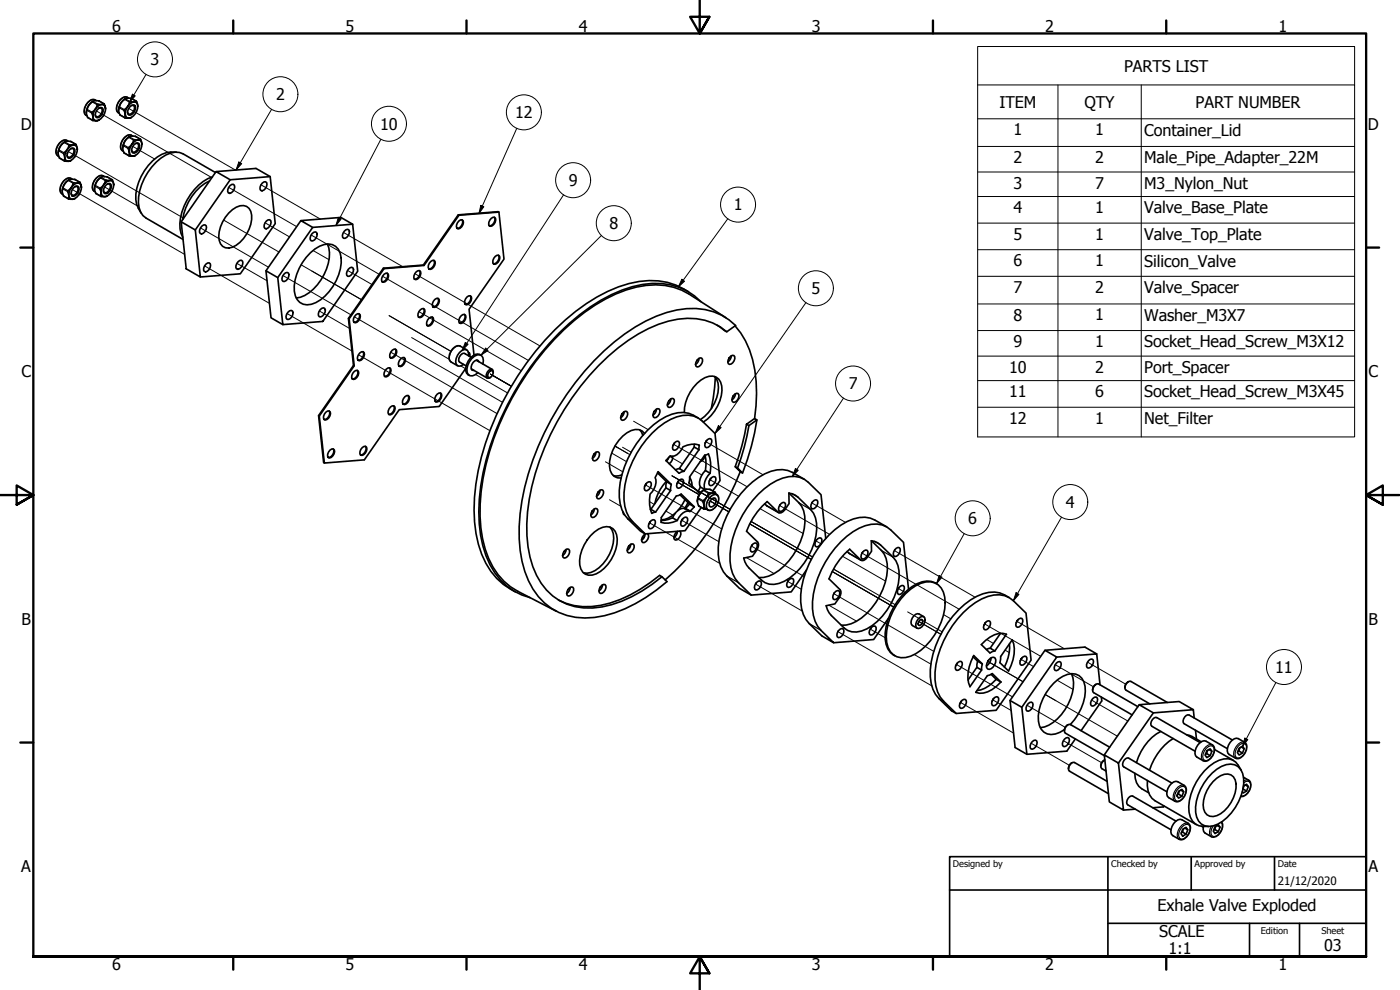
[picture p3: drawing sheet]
<svg xmlns="http://www.w3.org/2000/svg" width="420mm" height="297mm" viewBox="0 0 420 297" stroke-linecap="round" stroke-linejoin="round" font-family="sans-serif">
<defs><g id="words">
<g font-size="4.8">
<text x="33.7" y="9.6">6</text>
<text x="103.7" y="9.6">5</text>
<text x="173.7" y="9.6">4</text>
<text x="243.7" y="9.6">3</text>
<text x="313.7" y="9.6">2</text>
<text x="383.7" y="9.6">1</text>
<text x="45.2" y="19.6">3</text>
<text x="337.4" y="21.5">PARTS LIST</text>
<text x="82.8" y="30.1">2</text>
<text x="154.6" y="35.5">12</text>
<text x="299.9" y="32.3">ITEM</text>
<text x="325.5" y="32.3">QTY</text>
<text x="358.8" y="32.3">PART NUMBER</text>
<text x="6.2" y="38.9">D</text>
<text x="114.1" y="38.9">10</text>
<text x="304.1" y="40.6">1</text>
<text x="328.7" y="40.6">1</text>
<text x="343.4" y="40.7">Container_Lid</text>
<text x="410.5" y="38.9">D</text>
<text x="304.1" y="48.9">2</text>
<text x="328.7" y="48.9">2</text>
<text x="343.4" y="49">Male_Pipe_Adapter_22M</text>
<text x="170.7" y="55.9">9</text>
<text x="304.1" y="56.6">3</text>
<text x="328.7" y="56.6">7</text>
<text x="343.4" y="56.6">M3_Nylon_Nut</text>
<text x="220.2" y="63.1">1</text>
<text x="304.1" y="63.9">4</text>
<text x="328.7" y="63.9">1</text>
<text x="343.4" y="64">Valve_Base_Plate</text>
<text x="182.9" y="68.8">8</text>
<text x="304.1" y="71.9">5</text>
<text x="328.7" y="71.9">1</text>
<text x="343.4" y="72">Valve_Top_Plate</text>
<text x="304.1" y="79.9">6</text>
<text x="328.7" y="79.9">1</text>
<text x="343.4" y="80">Silicon_Valve</text>
<text x="243.5" y="88.2">5</text>
<text x="304.1" y="87.9">7</text>
<text x="328.7" y="87.9">2</text>
<text x="343.4" y="87.9">Valve_Spacer</text>
<text x="304.1" y="96.2">8</text>
<text x="328.7" y="96.2">1</text>
<text x="343.4" y="96.2">Washer_M3X7</text>
<text x="304.1" y="104.2">9</text>
<text x="328.7" y="104.1">1</text>
<text x="343.4" y="104.2">Socket_Head_Screw_M3X12</text>
<text x="6.4" y="113.2">C</text>
<text x="302.8" y="111.8">10</text>
<text x="328.7" y="111.8">2</text>
<text x="343.4" y="111.8">Port_Spacer</text>
<text x="410.7" y="113.2">C</text>
<text x="254.7" y="116.8">7</text>
<text x="302.8" y="119.2">11</text>
<text x="328.7" y="119.2">6</text>
<text x="343.4" y="119.2">Socket_Head_Screw_M3X45</text>
<text x="302.8" y="127.2">12</text>
<text x="328.7" y="127.1">1</text>
<text x="343.4" y="127.2">Net_Filter</text>
<text x="319.9" y="152.4">4</text>
<text x="290.6" y="157.3">6</text>
<text x="6.4" y="187.4">B</text>
<text x="410.7" y="187.4">B</text>
<text x="382.7" y="201.9">11</text>
<text x="6.4" y="261.7">A</text>
<text x="410.7" y="261.7">A</text>
<text x="347.4" y="273.4">Exhale Valve Exploded</text>
<text x="347.9" y="281.3">SCALE</text>
<text x="350.7" y="286.3">1:1</text>
<text x="397.4" y="285.3">03</text>
<text x="33.7" y="290.9">6</text>
<text x="103.7" y="290.9">5</text>
<text x="173.7" y="290.9">4</text>
<text x="243.7" y="290.9">3</text>
<text x="313.7" y="290.9">2</text>
<text x="383.7" y="290.9">1</text>
</g>
<text font-size="3.5" x="383.5" y="265.5">21/12/2020</text>
<g font-size="2.8">
<text x="286" y="260.1">Designed by</text>
<text x="333.5" y="260.1">Checked by</text>
<text x="358.5" y="260.1">Approved by</text>
<text x="383.5" y="260">Date</text>
<text x="378.4" y="280.1">Edition</text>
<text x="396.6" y="280.1">Sheet</text>
</g>
</g></defs>
<!-- layer: Tweak Trail (ISO) -->
<g fill="none" stroke="#000" stroke-width=".3">
<path d="M28.9 33.3l34.7 20M38.6 32.5l32.1 18.5M20.5 45.5l34.6 20M21.7 56.9l33.7 19.4M31.4 56.1l9.7 5.6M39.8 43.9l6.6 3.8M68.6 56.2l20.4 11.8M78.3 55.4l17.8 10.3M60.2 68.4l20.4 11.8M61.4 79.8l19.5 11.2M67.1 66l16.6 9.6M71.1 79l9 5.2"/>
<path d="M79.5 66.8l7.4 4.3M90.4 79.5l18.1 10.4M93.4 70.5l20.4 11.8M93.9 75.2l4.8 2.7M103.1 69.7l17.8 10.3M84.9 82.7l20.4 11.8M86.1 94.1l19.5 11.2M88.8 89.3l.3 .1M95.8 93.3l9.1 5.2M104.3 81.1l7.3 4.3M106.3 95l44.5 25.7M114.8 82.9l43.8 25.3"/>
<path d="M116.8 94.7l18.5 10.7M124.5 82.1l37.6 21.7M125.7 93.5l30.7 17.7M107.6 106.4l39.4 22.8M117.3 105.7l31.9 18.4M123.5 101.3l11.3 6.5M138.3 109.8l1.5 .9M142.7 112.4l9.6 5.5M147.2 112.3l6.3 3.6M181.7 138.5l5.2 3.1M183.6 135.9l4.4 2.6M184.6 133.8l4.4 2.6"/>
<path d="M186.8 134.2l2.5 1.4M190.2 126.4l4.3 2.5M201.1 137l3.7 2.2M202.1 133.3l22.1 12.8M211.8 132.5l17.2 9.9M182.9 149.9l3.4 2M193.7 145.5l22.9 13.2M194.9 156.9l21.1 12.1M194.9 150.5l1.5 .8M199.8 153.3l2.4 1.4M201.7 142.8l17.4 10M203.4 144.7l6.4 3.7"/>
<path d="M204.6 156.1l11.1 6.4M208.3 141.2l2.3 1.3M213 143.9l8.7 5M213.1 150.3l5.6 3.3M225 157.2l18.5 10.7M225.4 156.5l18.5 10.6M228.1 152.6l12.9 7.5M233.9 151.7l15.1 8.6M243.6 150.9l10.1 5.8M224 167.3l8.3 4.8M225.5 163.8l15.8 9.2M226.7 175.2l14 8.1"/>
<path d="M236.4 174.5l4.1 2.3M244.9 162.3l1.5 .9M249.8 171.5l18.4 10.6M250.1 170.7l18.5 10.7M250.2 178.1l30 17.3M252.8 166.9l13 7.5M258.7 166l29.2 16.8M268.4 165.2l24.2 14M269.6 176.6l2 1.1M248.7 181.6l8.4 4.8M251.5 189.5l28.1 16.3M261.2 188.7l4.4 2.6"/>
<path d="M272.4 183.6l10.4 6M274.4 196.4l5 2.9M275.7 186.5l6.7 3.8M283.2 184.4l2.1 1.3M287 199.3l16.9 9.8M295.5 187.2l16.8 9.7M296.1 191.9l2.1 1.2M296.4 198.4l10.6 6.2M301.6 195.1l1.3 .7M305.2 186.4l14.2 8.3M306.4 197.8l3.8 2.2M316.7 199.4l11.4 6.7"/>
<path d="M326.4 198.7l11.4 6.6M288.2 210.7l16 9.3M297.9 210l5.6 3.2M308.2 211.6l11.5 6.6M312.1 218.2l.3 .1M313.7 208.4l21.6 12.5M317.2 204.1l4.9 2.8M327.6 210.1l10.9 6.2M309.4 223l11.5 6.6M319.1 222.2l11.5 6.6"/>
</g>
<!-- layer: Visible (ISO) -->
<g fill="none" stroke="#000" stroke-width=".5">
<path d="M25.9 33.7v.1M27.9 35.1l.2 .6 .4 .4 .5 .1-1.2-.1zM28 30.4l-.2 .1a4.2 4.2 0 0 0-1.9 3.2M28.9 30.2l-.7-.3a3.3 3.3 0 0 0-2.6 4.5l.5 .4M29.3 31.3l1.9-.1 .5 1.3-.6-1a3.2 3.2 0 0 0-3.2 3.6l-.3-1.4a3.9 3.9 0 0 0 1.7-2.4zM29.6 32.5l.6-.3 .5 .2a2.07 2.07 0 0 1-1.6 2.9 1.47 1.47 0 0 1 0-2.3zM29.7 32.4l.5-.1 .4 .3a1.97 1.97 0 0 1-1.5 2.5l-.4-.2-.1-.5M31.2 31.1a3.2 3.2 0 0 0-2.7-.9 3.7 3.7 0 0 0-2.1 5.1l1.4 .8M31.7 32.7v-.2a3.8 3.8 0 0 1-2.7 3.7l.8-.2M31.7 32.7h.1M37.3 32.9l1-1-.4 .8-.3 1.7zM37.6 34.4l.6 1 .5 .1-1.2-.1z"/>
<path d="M37.7 29.6l-.2 .1a4.1 4.1 0 0 0-1.9 3.3M38.6 29.4l-.7-.3a3.3 3.3 0 0 0-2.6 4.5l.5 .4M38.9 32.2l1.1-.7 .4 .1a2.08 2.08 0 0 1-1.7 2.9 1.62 1.62 0 0 1 .2-2.3zM39.4 31.7l.5-.1 .4 .2a1.97 1.97 0 0 1-1.5 2.5l-.4-.2-.1-.5M40.9 30.4l.5 1.5M40.9 30.4l-1.9 .1-.7 1.4a2.2 2.2 0 0 1 2.5-1.2 2.91 2.91 0 0 1-.8 4.1l-1.3 .7 .8-.3M40.9 30.4a3.2 3.2 0 0 0-2.7-1 3.7 3.7 0 0 0-2.2 5.1l1.5 .9M17.4 45.9h.1M18.7 57.3h.1M19.5 42.5l-.2 .1a4.2 4.2 0 0 0-1.9 3.3M20.5 42.4l-.8-.4a3.3 3.3 0 0 0-2.6 4.6l.5 .3M20.7 53.9l-.1 .1a4.2 4.2 0 0 0-1.9 3.3"/>
<path d="M20.8 43.5h1.3a3.6 3.6 0 0 0-2.5 4.4l.4 .4 .6 .1-1.3-.1 .1-1-.2-1.5a3.9 3.9 0 0 0 1.6-2.3zM21.1 44.7l.6-.3 .5 .1a2.05 2.05 0 0 1-1.5 3l-.4-.2a2.2 2.2 0 0 1 .8-2.6zM21.2 44.6l.5-.1 .4 .3a1.97 1.97 0 0 1-1.4 2.4l-.4-.1-.2-.5M21.7 53.8l-.7-.4a3.3 3.3 0 0 0-2.7 4.6l.6 .3M22 54.9h1.3l-1.3 .7-.6 .7zM22.1 43.5l.7-.2 .4 1.3-.6-1zM22.2 56.2l.6-.3 .5-.1a2 2 0 0 1-1.3 3.1l-.4-.2a2.07 2.07 0 0 1 .6-2.5zM22.5 56l.5-.1 .3 .3a1.96 1.96 0 0 1-1.4 2.4l-.4-.2-.2-.4M22.8 43.3a3.3 3.3 0 0 0-2.7-.9 3.7 3.7 0 0 0-2.2 5.1l1.5 .8M23.2 44.8v-.2a3.8 3.8 0 0 1-2.6 3.8l.7-.3M23.2 44.8v.1M23.3 54.9l.7-.2 .4 1.3-.2-.6-.4-.4z"/>
<path d="M24 54.7a3.2 3.2 0 0 0-2.7-.9 3.7 3.7 0 0 0-2.2 5.1l1.5 .8M24.4 56.2v-.2a3.8 3.8 0 0 1-2.6 3.8l-.6-.1a2.04 2.04 0 0 1-.2-2.6l.4-.8-1.1 1.1 .4 1.3-.1 1 1.2 .1 .7-.3M24.4 56.2v.1M30.1 56.5l1-1-.4 .8-.3 1.6zM30.4 53.2l-.1 .1a4.2 4.2 0 0 0-1.9 3.2M31.4 53l-.8-.4a3.3 3.3 0 0 0-2.6 4.6l.6 .3M31.7 54.1h1.3l-.7 .2-1.2 1.2zM31.8 55.5l1.1-.5a1.47 1.47 0 0 1 0 2.3l-1.1 .8-.5-.1a1.91 1.91 0 0 1 .5-2.5zM32.2 55.2l.5-.1 .3 .3a1.96 1.96 0 0 1-1.4 2.5l-.4-.2-.2-.5M33 54.1l.7-.1 .4 1.2-.6-1zM33.7 53.9a3.3 3.3 0 0 0-2.7-.9 3.7 3.7 0 0 0-2.2 5.1l1.5 .8M34.1 55.5v-.3a3.8 3.8 0 0 1-2.6 3.8l-.6-.1-.5-1-.2 1 1.3 .1 .7-.2"/>
<path d="M36.8 44.4h.1M38.6 44.3l1-1-.5 .8-.3 1.7zM38.8 45.8l.2 .6 .4 .4 .5 .1-1.2-.2zM38.9 41l-.2 .1a4.2 4.2 0 0 0-1.9 3.3M39.8 40.8l-.7-.3a3.4 3.4 0 0 0-2.6 4.5l.5 .4M40.2 41.9l1.2 .1-1.2 .6-.6 .7zM40.2 43.5l1.1-.6 .4 .2a2.07 2.07 0 0 1-1.8 2.8 1.77 1.77 0 0 1 .3-2.4zM40.6 43.1l.5-.1 .4 .2a1.96 1.96 0 0 1-1.4 2.5l-.4-.2-.2-.5M42.1 41.8a3.3 3.3 0 0 0-2.6-1 3.7 3.7 0 0 0-2.2 5.1l1.4 .9M42.6 43.3l-.4-1.5-.8 .2 .6 .1a2.91 2.91 0 0 1-.8 4.1l-1.3 .7 .8-.3M42.6 43.3h.1M53 45.6a9.1 9.1 0 0 0-8.5 4 14.6 14.6 0 0 0-3.5 11.7l1.4 2.7"/>
<path d="M62.9 54.3a15.3 15.3 0 0 0-8.1 11.6M63.7 53.1a16.2 16.2 0 0 0-9.5 12.3 8.5 8.5 0 0 0 .7 5.8M64.7 51.8l-9.7-5.6a6 6 0 0 0-6.7 1.2 17.4 17.4 0 0 0-6.8 13.4 5.4 5.4 0 0 0 2.3 4.6l11.1 6.4M64.8 51.5l-10.4 15M69 55.7l1-.4a1.62 1.62 0 0 1 .1 1.8 1.62 1.62 0 0 1-1.5 .8 1.76 1.76 0 0 1 .4-2.2zM78.7 54.9l1-.4a1.62 1.62 0 0 1 .1 1.8 1.62 1.62 0 0 1-1.6 .8 1.76 1.76 0 0 1 .5-2.2zM81.1 53l-12 .9M54.4 66.5l4.2 2.5 1.5 14.1-4.2-2.4zM58.6 69l10.5-15.1-4.3-2.4 12-1 4.3 2.5 1.5 14.1-10.5 15.1-12 .9M60.6 67.8l1-.3a1.61 1.61 0 0 1 .1 1.8 1.61 1.61 0 0 1-1.6 .8 1.74 1.74 0 0 1 .5-2.3zM61.8 79.2l1-.3a1.62 1.62 0 0 1 .1 1.8 1.62 1.62 0 0 1-1.6 .8 1.76 1.76 0 0 1 .5-2.3zM68.6 63.9a5.2 5.2 0 0 1 5.4-2 3.7 3.7 0 0 1 1.5 4 10.7 10.7 0 0 1-5.8 8.3 2.91 2.91 0 0 1-3-.4 2.91 2.91 0 0 1-1-2.9 10.8 10.8 0 0 1 2.9-7z"/>
<path d="M71.5 78.5l1-.4a1.62 1.62 0 0 1 .1 1.8 1.62 1.62 0 0 1-1.6 .8 1.74 1.74 0 0 1 .5-2.2zM80 66.3l.9-.4a1.62 1.62 0 0 1 .2 1.8 1.62 1.62 0 0 1-1.6 .8 1.76 1.76 0 0 1 .5-2.2zM90.3 66.2l-10.5 15.1 3.6 2M93.2 75.8a7.4 7.4 0 0 1 6.5-2.4 4.3 4.3 0 0 1 2.7 3.9 15.2 15.2 0 0 1-7.6 13.5 4.1 4.1 0 0 1-4.3 .3 4.1 4.1 0 0 1-2.2-3.8 15.1 15.1 0 0 1 4.9-11.5zM93.6 70.1l1-.5 .4 .1a1.83 1.83 0 0 1-1.6 2.6 1.5 1.5 0 0 1 .2-2.2zM93.8 68.2l12-.9 1.6 14.1-10.5 15-12 1-1.5-14.1zM98.3 73.2a10.8 10.8 0 0 1-1 9.2 13.3 13.3 0 0 1-7.1 6.8l-1.3 .2M103.3 69.4l.5-.5 .5-.1 .4 .2a1.83 1.83 0 0 1-1.6 2.5 1.48 1.48 0 0 1 .2-2.1zM105.8 67.3l-3.5-2.1-12 1 3.5 2M127 79.5l-12 1 .3 .1M129.3 78.5l.9-.4a1.62 1.62 0 0 1 .1 1.8 1.62 1.62 0 0 1-1.6 .8 1.81 1.81 0 0 1 .6-2.2zM130.2 78.1a1.85 1.85 0 0 1-1.5 2.6"/>
<path d="M137.5 64.5l-10.5 15 .3 .1M137.7 66.3l1-.3a1.62 1.62 0 0 1 .1 1.7 1.62 1.62 0 0 1-1.6 .8 1.81 1.81 0 0 1 .5-2.2zM138.7 66a1.86 1.86 0 0 1-1.5 2.5M147.4 65.5l1-.3a1.62 1.62 0 0 1 .1 1.8 1.62 1.62 0 0 1-1.6 .8 1.82 1.82 0 0 1 .5-2.3zM148.4 65.2a1.85 1.85 0 0 1-1.5 2.6M148.7 76.9l.9-.3a1.62 1.62 0 0 1 .1 1.8 1.62 1.62 0 0 1-1.6 .7 1.82 1.82 0 0 1 .6-2.2zM149.6 76.6a1.85 1.85 0 0 1-1.5 2.5M149.7 63.6l-12.2 .9 .2 .1M79.8 81.3l1.5 14.1 3.6 2M85.2 82.3l1-.6 .3 .2a1.83 1.83 0 0 1-1.5 2.5 1.48 1.48 0 0 1 .2-2.1zM86.4 93.7l.5-.4 .5-.2 .4 .2a1.83 1.83 0 0 1-1.6 2.5 1.48 1.48 0 0 1 .2-2.1zM96.1 92.9l1-.5 .4 .1a1.83 1.83 0 0 1-1.6 2.6 1.49 1.49 0 0 1 .2-2.2z"/>
<path d="M104.6 80.8l.9-.6 .4 .2a1.83 1.83 0 0 1-1.6 2.5 1.48 1.48 0 0 1 .3-2.1zM104.6 95.5l1.5 14.1 .2 .2M106.8 94.5l1-.4a1.63 1.63 0 0 1 0 1.8 1.63 1.63 0 0 1-1.6 .8 1.82 1.82 0 0 1 .6-2.2zM107.7 94.1a1.85 1.85 0 0 1-1.5 2.6M115 80.5l-10.4 15 .2 .2M115.3 82.3l.9-.3a1.62 1.62 0 0 1 .1 1.8 1.62 1.62 0 0 1-1.6 .7 1.82 1.82 0 0 1 .6-2.2zM116.2 82a1.86 1.86 0 0 1-1.5 2.5M125 81.5l.9-.3a1.62 1.62 0 0 1 .1 1.8 1.62 1.62 0 0 1-1.6 .8 1.82 1.82 0 0 1 .6-2.3zM125.9 81.2a1.85 1.85 0 0 1-1.5 2.6M126.2 92.9l.9-.3a1.62 1.62 0 0 1 .1 1.8 1.62 1.62 0 0 1-1.6 .8 1.82 1.82 0 0 1 .6-2.3zM127.1 92.6a1.85 1.85 0 0 1-1.5 2.6M128.8 95.5l.9-.4a1.62 1.62 0 0 1 .1 1.8 1.62 1.62 0 0 1-1.6 .8 1.82 1.82 0 0 1 .6-2.2z"/>
<path d="M129.7 95.1a1.85 1.85 0 0 1-1.5 2.6M130.5 89.8l1-.3a1.62 1.62 0 0 1 0 1.8 1.62 1.62 0 0 1-1.6 .8 1.82 1.82 0 0 1 .6-2.3zM131.4 89.5a1.85 1.85 0 0 1-1.5 2.6M138.5 94.7l.9-.3a1.62 1.62 0 0 1 .1 1.7 1.62 1.62 0 0 1-1.6 .8 1.82 1.82 0 0 1 .6-2.2zM139.4 94.3a1.85 1.85 0 0 1-1.5 2.6M140.2 89.1l1-.3a1.62 1.62 0 0 1 0 1.7 1.62 1.62 0 0 1-1.6 .8 1.83 1.83 0 0 1 .6-2.2zM141.1 88.7a1.86 1.86 0 0 1-1.5 2.6M206.6 87.6a20.7 20.7 0 0 0-17.9-2.5 54.4 54.4 0 0 0-25.1 17 83.4 83.4 0 0 0-21.2 47.1 36.5 36.5 0 0 0 3.4 19.8 19.4 19.4 0 0 0 8.9 8.6M210.4 90.5a18.9 18.9 0 0 0-17.6-5.1 48.5 48.5 0 0 0-25 14.5 85.4 85.4 0 0 0-23.5 45.9 40.8 40.8 0 0 0 2.7 23.6 18.4 18.4 0 0 0 12.1 9.9M215.2 97.5l2.9 2.1 2.7-1.9a18.7 18.7 0 0 0-17.7-4.7 49.4 49.4 0 0 0-24.8 15.2 82.8 82.8 0 0 0-22.2 46 36.6 36.6 0 0 0 3.8 22.5 18.1 18.1 0 0 0 18.5 8.6 41.5 41.5 0 0 0 21.8-10.8l-2.2-1.9a38.7 38.7 0 0 1-20.5 9.4 17.9 17.9 0 0 1-9.9-2M217.9 95.3l-11-7a20.4 20.4 0 0 0-15.9-2.2 51.5 51.5 0 0 0-24.6 15.7 83.8 83.8 0 0 0-22 45.7 37.9 37.9 0 0 0 3.5 22.6 18.5 18.5 0 0 0 7.5 7.3l11.6 6M218.1 99.6a18.2 18.2 0 0 0-17.5-3.2 50.5 50.5 0 0 0-23.7 16.3 77.3 77.3 0 0 0-18.6 40.9 35.1 35.1 0 0 0 2.7 19 17.2 17.2 0 0 0 19.7 9.5 40.4 40.4 0 0 0 18-9.1"/>
<path d="M220.6 97.8a27.1 27.1 0 0 1 6.3 16.6v7.3l-.4 3.9M106.1 109.6l-10.5 15.1 .2 .1M106.3 111.5l1-.4a1.62 1.62 0 0 1 0 1.8 1.62 1.62 0 0 1-1.6 .8 1.82 1.82 0 0 1 .6-2.2zM107.2 111.1a1.85 1.85 0 0 1-1.5 2.6M108 105.9l1-.4a1.62 1.62 0 0 1 .1 1.8 1.62 1.62 0 0 1-1.6 .8 1.82 1.82 0 0 1 .5-2.2zM109 105.5a1.85 1.85 0 0 1-1.5 2.6M116 110.7l1-.3a1.62 1.62 0 0 1 0 1.8 1.62 1.62 0 0 1-1.6 .7 1.81 1.81 0 0 1 .6-2.2zM116.9 110.4a1.85 1.85 0 0 1-1.5 2.5M117.7 105.1l1-.3a1.62 1.62 0 0 1 .1 1.7 1.62 1.62 0 0 1-1.6 .8 1.83 1.83 0 0 1 .5-2.2zM118.6 104.8a1.86 1.86 0 0 1-1.4 2.5M120.3 107.6l1-.3a1.62 1.62 0 0 1 .1 1.8 1.62 1.62 0 0 1-1.6 .8 1.82 1.82 0 0 1 .5-2.3zM121.2 107.3a1.85 1.85 0 0 1-1.4 2.6"/>
<path d="M121.5 119l1-.3a1.62 1.62 0 0 1 .1 1.8 1.62 1.62 0 0 1-1.6 .7 1.82 1.82 0 0 1 .5-2.2zM122.5 118.7a1.85 1.85 0 0 1-1.5 2.5M131.2 118.2l1-.3a1.62 1.62 0 0 1 .1 1.8 1.62 1.62 0 0 1-1.6 .8 1.83 1.83 0 0 1 .5-2.3zM132.2 117.9a1.86 1.86 0 0 1-1.5 2.6M138 108.7l1.9 1.1M139.5 106.1l1.9 1.1M140.1 105l-2.3-1.3a3.4 3.4 0 0 0-2.7 4.7l2.2 1.3M140.6 106.7l-.2-1.4a1.59 1.59 0 0 0-2.5 .5 3.3 3.3 0 0 0-.7 3.8l.5 .3 1.4-.6M140.8 106.8v-.6l-.2-.5 .4 .7v.5M141.4 110.7l4.8 2.7M141.9 110.9h-.3M142.3 106.5l-1.5-13.7 10.5-15.1-1.6-14.1-12 1-10.4 15-12 1-10.5 15.1 1.5 14.1-10.5 15 1.5 14.1 12-.9 10.5-15.1 12-.9 8-11.5"/>
<path d="M142.9 108.1l4.8 2.7M143.2 108.1l.2 .2M143.7 108.5l-.2-.3a1.92 1.92 0 0 0-1.7 2.9h.4M144.3 106.6a1.86 1.86 0 0 0-2.5 .2 4.8 4.8 0 0 0-1.8 5.2l.8 .6M144.9 109.2a1.97 1.97 0 0 0-1-2.8 4.5 4.5 0 0 0-3.4 5.9 1.98 1.98 0 0 0 2.9-.5M146.7 111.7l.9-.5a1.28 1.28 0 0 1 .2 1.4 1.28 1.28 0 0 1-1.3 .7l-.1-.4zM148 111.8l-.1-.8-.3-.2a1.87 1.87 0 0 0-1.5 2.5l.4 .2 .7-.3M201.2 119.8l.9-.2a1.81 1.81 0 0 1-1.3 2.7l-.4-.3a2.01 2.01 0 0 1 .8-2.2zM201.3 119.7a2.33 2.33 0 0 1-1 1.8M209.6 107.6l1-.2a1.81 1.81 0 0 1-1.4 2.7l-.3-.2a1.98 1.98 0 0 1 .7-2.3zM209.8 107.5a2.36 2.36 0 0 1-1.1 1.8M214.5 113a7.2 7.2 0 0 1 0 7.9 12.2 12.2 0 0 1-4.3 5"/>
<path d="M214.7 113.2l-.2 3.1-1 6.3M219.3 106.9l1-.2a1.82 1.82 0 0 1-1.4 2.6l-.3-.2a1.98 1.98 0 0 1 .7-2.2zM219.5 106.7a2.35 2.35 0 0 1-1.1 1.9M220.6 118.2l.9-.1a1.82 1.82 0 0 1-1.4 2.6l-.3-.2a1.98 1.98 0 0 1 .8-2.3zM220.7 118.1a2.37 2.37 0 0 1-1 1.9M95.6 124.7l1.5 14.1 .2 .1M97.8 123.6l1-.3a1.62 1.62 0 0 1 .1 1.8 1.62 1.62 0 0 1-1.6 .8 1.82 1.82 0 0 1 .5-2.3zM98.8 123.3a1.85 1.85 0 0 1-1.5 2.6M99.1 135l.9-.3a1.62 1.62 0 0 1 .1 1.8 1.62 1.62 0 0 1-1.6 .8 1.81 1.81 0 0 1 .6-2.3zM100 134.7a1.85 1.85 0 0 1-1.5 2.6M108.8 134.3l.9-.4a1.62 1.62 0 0 1 .1 1.8 1.62 1.62 0 0 1-1.6 .8 1.83 1.83 0 0 1 .6-2.2zM109.7 133.9a1.85 1.85 0 0 1-1.5 2.6"/>
<path d="M117.2 122.1l1-.3a1.62 1.62 0 0 1 .1 1.7 1.62 1.62 0 0 1-1.6 .8 1.82 1.82 0 0 1 .5-2.2zM118.1 121.8a1.85 1.85 0 0 1-1.4 2.5M178.7 135.8l.9-.2a1.81 1.81 0 0 1-1.3 2.7l-.4-.2a1.97 1.97 0 0 1 .8-2.3zM178.9 135.7a2.37 2.37 0 0 1-1.1 1.8M187.2 123.6l.9-.1a1.82 1.82 0 0 1-1.3 2.6l-.4-.2a1.98 1.98 0 0 1 .8-2.3zM187.3 123.5a2.36 2.36 0 0 1-1 1.9M192 129l.9 1.6M193.4 130a3.2 3.2 0 0 0-4-.8 11.7 11.7 0 0 0-6.3 11.9 2.95 2.95 0 0 0 3.3 2.3M196.8 122.9l1-.2a1.82 1.82 0 0 1-1.4 2.6l-.3-.2a1.98 1.98 0 0 1 .7-2.2zM197 122.8a2.35 2.35 0 0 1-1 1.8M200.8 137.2l-.8 1.1M201.8 136.9a2.18 2.18 0 0 1-1 2.2"/>
<path d="M202 133.7h.1M202.4 132.9l-.5 .9M202.7 132.6l.9-.2a1.83 1.83 0 0 1-1.3 2.7l-.3-.2a1.99 1.99 0 0 1 .7-2.3zM205.4 123.8a12.2 12.2 0 0 1 6.2-10.5 3.2 3.2 0 0 1 5 2.5 12.2 12.2 0 0 1-5.5 10.8M208.4 133.3l-.1 .8M209.5 125.4a8.6 8.6 0 0 0-9.7-.4 28.3 28.3 0 0 0-13.9 24.2 9.7 9.7 0 0 0 2.5 6.5l3.8 3.7 1.4 .8M209.8 134.9l.1-1.4a6.5 6.5 0 0 0-4.9 .6 3.5 3.5 0 0 1-3.8 2.7l-1.3 1.4 3.9 3.8 1.5-.6M209.8 134.9l-1.5-.8-4.4 6.5 1.4 .8M209.8 134.9l-4.5 6.5M211.6 136.6a2.14 2.14 0 0 1-1.5 1.9M211.6 136.6l.2 1.4-.1 3.2M211.7 132.9h.1"/>
<path d="M212.1 132.1l-.5 .9M212.4 131.8l.9-.1a1.82 1.82 0 0 1-1.3 2.6l-.3-.2a1.98 1.98 0 0 1 .7-2.3zM224 127.3l2.5-1.7 .6 .4-2.3 1.7zM224 127.3a68.3 68.3 0 0 1-3.4 12.7M224.8 127.7a67.9 67.9 0 0 1-3.4 12.7M227.1 126a72.7 72.7 0 0 1-4.2 15.9M178.2 152.8l.9-.2a1.83 1.83 0 0 1-1.3 2.7l-.4-.2a1.99 1.99 0 0 1 .8-2.3zM178.4 152.7a2.33 2.33 0 0 1-1.1 1.8M179.9 147.2l1-.2a1.82 1.82 0 0 1-1.4 2.7l-.3-.3a1.98 1.98 0 0 1 .7-2.2zM180.1 147.1a2.35 2.35 0 0 1-1.1 1.8M183 158.1a7.3 7.3 0 0 1-.1 8.1 9.6 9.6 0 0 1-6.7 5.8l-1.1-.1M186.6 142.5l-1.8 .3-.7-.1"/>
<path d="M187 153.7l.1 .5 .4 .3M194 145.1l-.5 .8M194.3 144.8l.9-.2a1.82 1.82 0 0 1-1.4 2.7l-.3-.3a1.98 1.98 0 0 1 .8-2.2zM195.2 156.4l-.5 .9M195.3 152.8h-.1M195.5 156.2l.9-.2a1.82 1.82 0 0 1-1.3 2.7l-.4-.3a1.98 1.98 0 0 1 .8-2.2zM197.3 141.9l2.7 2.6M200 144.4a13.3 13.3 0 0 0-3.5 6.7M200 144.5l-.2 1.9M200 144.5l1.5 .8M201.2 147.2l-1.4-.8-4.5 6.4 1.4 .8M201.2 147.2l-4.5 6.4"/>
<path d="M201.5 145.3l-.3 1.9M201.5 145.3l-4-3.8-.9 1.8a4.6 4.6 0 0 1-1.5 5 10.4 10.4 0 0 0 .5 5.7l1.1-.4M201.8 155.4l-2.3 .7-1.1 .1M201.8 155.4l1.4 .8M202.6 154a6.5 6.5 0 0 1-4.1 2M203 148.8l1.4-.6 4 3.9-1.3 1.4a3.5 3.5 0 0 0-3.9 2.7 6.5 6.5 0 0 1-4.9 .5l.2-1.4zM203.3 159.5a2.33 2.33 0 0 1-1.1 1.8M203.6 144.3l-.4 .8M203.9 140.6l-1.2 .4M203.9 144l1-.2a1.83 1.83 0 0 1-1.4 2.7l-.3-.2a2.01 2.01 0 0 1 .7-2.3zM204 159.4a1.73 1.73 0 0 1-1.4 2.6 1.61 1.61 0 0 1 .8-2.6M204.1 148.5l2.9 2.8 1.4 .8"/>
<path d="M204.9 155.7l-.5 .8M205.2 155.4l.9-.2a1.82 1.82 0 0 1-1.3 2.7l-.4-.2a2 2 0 0 1 .8-2.3zM205.6 149.9l-2.2 3.3M205.6 152.7a3.5 3.5 0 0 0-3.8 2.7M205.6 152.7l1.5 .8M206.5 150.8l-1 1.8M207 151.3l-1.4 1.4M207 143.2l.4 .8 .3 1.8M209.3 150.3l.1-.7 .6-1.5a3.7 3.7 0 0 0-.3 3.8l1.5 .8M209.3 150.3h.1M210.2 146.1l1.3 .8M210.2 146.1l-.7 1.4"/>
<path d="M211.3 146.9l-1.3 1.2M211.5 146.8a4.7 4.7 0 0 1 1.6-4.8 10.5 10.5 0 0 0-.5-5.8l-1.1 .4-4.5 6.5-.2 1.8 3.3 3.2M211.7 141.2a4.6 4.6 0 0 0-1.5 4.9M211.7 141.2l1.4 .8M213.3 143.5l-.5 .9M213.6 143.2l1-.1a1.83 1.83 0 0 1-1.4 2.6l-.3-.2a1.99 1.99 0 0 1 .7-2.3zM213.7 149.7l.9-.2a1.81 1.81 0 0 1-1.3 2.6l-.3-.2a1.92 1.92 0 0 1 .7-2.2zM213.9 147.3l2.2-3.1-1.5-14.1-3.8-3.7a8 8 0 0 0-9.5-.6 28.3 28.3 0 0 0-14 24.2 9.7 9.7 0 0 0 2.5 6.5l3.8 3.7 12-1 4.9-6.9M214.6 147.7l.3 .5M214.6 147.7a3.7 3.7 0 0 0-3.1 4.6l.3 .4a1.78 1.78 0 0 0 2.8-.4 2.93 2.93 0 0 0 .8-3.7 2.96 2.96 0 0 0-2.8-.6 3.9 3.9 0 0 1-1.7 2.4l.4 1.3-.1 1 .8 .1M214.6 147.7a3.2 3.2 0 0 0-2.7-.9l-.6 .2-1.3 1.1M220.6 140l2.3 1.9z"/>
<path d="M222.2 141.5a84.1 84.1 0 0 1-22.6 32.5M228.7 151.9l1.5-1.4 3.4 3.2a1.46 1.46 0 0 0 1.9-.8l1.3-1.8v-3.1l1 .2a16.9 16.9 0 0 1 6.3 5.8 12.9 12.9 0 0 1-.5 10.9 18.4 18.4 0 0 1-9.8 10.1 5.1 5.1 0 0 1-5.2-.9l-3.8-3.7-1.2-1.8-.4-1.1 2.6-.6a4.8 4.8 0 0 0 1.8-3.8l-3.6-3.7a21.9 21.9 0 0 1 4.7-7.5zM229.5 151.2l.7 .6 3.5 2M234.5 151l1-.2a1.82 1.82 0 0 1-1.4 2.7l-.3-.3a1.98 1.98 0 0 1 .7-2.2zM236.8 148l3 2.9a9.9 9.9 0 0 1 1.1 9.7 19.2 19.2 0 0 1-10.2 12.3l-1.5 .4h-1.5M241.4 143.8l-3.6-2a9.8 9.8 0 0 0-10.1 1.4 28.8 28.8 0 0 0-12.1 23.1 9.7 9.7 0 0 0 2.5 6.5l3.8 3.7 3.6 2.1M244.2 150.2l1-.2a1.82 1.82 0 0 1-1.4 2.7l-.3-.2a1.98 1.98 0 0 1 .7-2.3zM266.1 158.1l-3.5-2.1a9.8 9.8 0 0 0-10.2 1.5 28.8 28.8 0 0 0-12.1 23.1 9.7 9.7 0 0 0 2.6 6.5l3.8 3.7 3.5 2-3.8-3.7a12.3 12.3 0 0 1-2.3-10.9 28.8 28.8 0 0 1 13.7-19.7 8 8 0 0 1 9.6 .5l3.8 3.7 1.5 14.1M169.7 165l1-.2a1.82 1.82 0 0 1-1.4 2.6l-.3-.2a1.98 1.98 0 0 1 .7-2.2zM169.9 164.9a2.35 2.35 0 0 1-1.1 1.8M171 176.4l.9-.2a1.81 1.81 0 0 1-1.3 2.6l-.4-.2a1.97 1.97 0 0 1 .8-2.2zM171.1 176.4l-.3 .1"/>
<path d="M171.1 176.3a2.37 2.37 0 0 1-1 1.8M177.3 160.7a6.5 6.5 0 0 1 5.8-2.6 3.6 3.6 0 0 1 2.1 3.7 12.2 12.2 0 0 1-6.3 10.4 3.2 3.2 0 0 1-4.9-2.7 11.9 11.9 0 0 1 3.3-8.8zM180.7 175.6l.9-.2a1.83 1.83 0 0 1-1.3 2.7l-.4-.3a2.01 2.01 0 0 1 .8-2.2zM180.8 175.5a2.31 2.31 0 0 1-1 1.8M189.1 163.4l1-.2a1.82 1.82 0 0 1-1.4 2.7l-.3-.2a1.98 1.98 0 0 1 .7-2.3zM189.3 163.3a2.35 2.35 0 0 1-1.1 1.8M193.4 161.1l-.9 .9M193.6 160.2a2.37 2.37 0 0 1-1.1 1.9M194.3 160.1a1.73 1.73 0 0 1-1.4 2.7 1.61 1.61 0 0 1 .8-2.6M226.1 163.1l.9-.1a1.83 1.83 0 0 1-1.3 2.6l-.4-.2a1.99 1.99 0 0 1 .8-2.3zM227.3 174.5l.9-.1a1.82 1.82 0 0 1-1.3 2.6l-.4-.2a1.98 1.98 0 0 1 .8-2.3zM237 173.8l.9-.2a1.82 1.82 0 0 1-1.3 2.7l-.4-.3a2.01 2.01 0 0 1 .8-2.2z"/>
<path d="M245.5 161.6l.9-.2a1.81 1.81 0 0 1-1.4 2.7l-.3-.2a1.98 1.98 0 0 1 .8-2.3zM247.8 161.6l-1.4-13.2-3.8-3.7a8 8 0 0 0-9.5-.5 28.3 28.3 0 0 0-14 24.2 9.7 9.7 0 0 0 2.5 6.5l3.9 3.7 11.9-1 4.6-6.6M250.8 177.4l1-.1a1.82 1.82 0 0 1-1.4 2.6l-.3-.2a1.99 1.99 0 0 1 .7-2.3zM253.5 166.2l1.5-1.4 3.3 3.2a1.45 1.45 0 0 0 2-.8l1.3-1.8-.1-3.2 1 .3a16.9 16.9 0 0 1 6.4 5.8 12.9 12.9 0 0 1-.5 10.9 18.4 18.4 0 0 1-9.8 10.1 5.1 5.1 0 0 1-5.3-.9l-3.8-3.7-1.2-1.8-.4-1.2 2.7-.5a4.8 4.8 0 0 0 1.8-3.8l-3.6-3.7a21.9 21.9 0 0 1 4.7-7.5zM254.2 165.5l.7 .6 3.5 2M259.3 165.3l.9-.2a1.81 1.81 0 0 1-1.3 2.7l-.4-.3a1.97 1.97 0 0 1 .8-2.2zM261.5 162.2l3 2.9a9.9 9.9 0 0 1 1.1 9.8 19.2 19.2 0 0 1-10.2 12.3l-1.5 .3-1.4 .1M269 164.5l.9-.2a1.82 1.82 0 0 1-1.3 2.7l-.4-.2a1.98 1.98 0 0 1 .8-2.3zM270.2 175.9l.9-.2a1.82 1.82 0 0 1-1.3 2.7l-.4-.2a1.98 1.98 0 0 1 .8-2.3zM271.8 178.1a10.6 10.6 0 0 1 7.4-3.5 4.8 4.8 0 0 1 4.3 4.6 18.5 18.5 0 0 1-10.2 17.7 4.9 4.9 0 0 1-7.2-4.2 18.6 18.6 0 0 1 5.7-14.6zM281.1 175.1a6.4 6.4 0 0 0-7.4 .9 19.4 19.4 0 0 0-8 15.7 5.8 5.8 0 0 0 2.9 5.1M302.9 179.3a8.7 8.7 0 0 0-9.7-.4 28.3 28.3 0 0 0-14 24.2 9.7 9.7 0 0 0 2.6 6.5l3.8 3.7 1.4 .8"/>
<path d="M252 188.8l1-.1a1.82 1.82 0 0 1-1.4 2.6l-.3-.2a1.98 1.98 0 0 1 .7-2.3zM261.7 188.1l1-.2a1.83 1.83 0 0 1-1.4 2.6l-.3-.2a2 2 0 0 1 .7-2.2zM266.7 185.5l-4.5 6.4-12 .9M275.5 185.8l.6-.6 1.1-.2a2.33 2.33 0 0 1-1.7 3.6l-.4-.2a2.24 2.24 0 0 1 .4-2.6zM276 186.1l.5-.2 .3 .1a1.14 1.14 0 0 1-1.1 1.6v-1zM277.2 185l-1.4-.8a2.31 2.31 0 0 0-2 3.5l1.4 .8M287.3 198.9l-.5 .9M287.6 198.7l.9-.2a1.82 1.82 0 0 1-1.3 2.6l-.4-.2a1.98 1.98 0 0 1 .8-2.2zM289.1 183.8a15.3 15.3 0 0 1 10.8-5.3l1.6 .2 1.4 .6 5 4.7 1.5 14.1-10.4 15-12 1-3.8-3.7a12.3 12.3 0 0 1-2.3-11 30.4 30.4 0 0 1 8.2-15.6zM292 197.1l1.4 1.3 1.4 .8M293.4 198.4l-.2 1.8M294.5 193.4a8.9 8.9 0 0 1 6.5-3.4l1.1 .3-3.5 5-1.5 .6z"/>
<path d="M294.8 199.2l-2.6-2.5a10.8 10.8 0 0 0-1.1 9.3l3.5-5M294.8 199.2l-.2 1.8M295.8 186.8l-.5 .8M296.1 186.5l.9-.2a1.81 1.81 0 0 1-1.4 2.7l-.3-.2a2 2 0 0 1 .8-2.3zM297.1 197.6l1.2-.4a1.5 1.5 0 0 1 .2 2.3 1.78 1.78 0 0 1-2.1 1.2 2.18 2.18 0 0 1 .7-3.1zM297.2 194.5l-1.2 .4M297.4 197.4a3.1 3.1 0 0 1-1.4 2.4M300.3 190l-3.1 4.5 1.4 .8M303 193.2a12.5 12.5 0 0 1-1.6 7M303.8 192a10.8 10.8 0 0 1-1.1 9.3l-2.6-2.5 .2-1.8zM305.5 186l-.5 .9M305.7 185.7l1-.1a1.83 1.83 0 0 1-1.4 2.6l-.3-.2a1.99 1.99 0 0 1 .7-2.3z"/>
<path d="M306.7 197.4l-.5 .9M307 197.1l.9-.1a1.82 1.82 0 0 1-1.3 2.6l-.4-.2a2.01 2.01 0 0 1 .8-2.3zM313.6 195.1l3.5 2.1-10.4 15M317 199l1-.5 .4 .2a1.8 1.8 0 0 1-1.7 2.5 1.63 1.63 0 0 1 .3-2.2zM317.1 197.2l12-1-3.5-2-12 .9-10.5 15.1 1.5 14.1 3.6 2 12-.9 2.5-3.7M326.7 198.2l.5-.4 .5-.1 .3 .3a1.8 1.8 0 0 1-1.6 2.4 1.62 1.62 0 0 1 .3-2.2zM329.1 196.2l1 9.3M288.5 210.3l-.5 .9M288.8 210.1l1-.2a1.83 1.83 0 0 1-1.4 2.6l-.3-.2a1.99 1.99 0 0 1 .7-2.2zM294.6 201l-1.4-.8-2.7 3.8M296.3 202.7l1.5-.6 2.6 2.5a8.9 8.9 0 0 1-6.5 3.4l-1.1-.3zM297.4 202.3l1.6 1.5"/>
<path d="M298.2 209.6l-.5 .8M298.5 209.3l.9-.2a1.81 1.81 0 0 1-1.3 2.7l-.3-.3a1.98 1.98 0 0 1 .7-2.2zM299 203.8a9.6 9.6 0 0 1-5.8 3.4M299 203.8l1.4 .8M303.1 210.2l3.6 2 1.5 14.1M308.6 211.1l.5-.3 .4-.1 .4 .2a1.8 1.8 0 0 1-1.7 2.4 1.62 1.62 0 0 1 .4-2.2zM320.5 217.5a1.89 1.89 0 0 0-1.1 1.8M321.2 217.4a15.2 15.2 0 0 0 4.4-11.5 3.9 3.9 0 0 0-5.2-3.6 14.8 14.8 0 0 0-8.8 14.1 4.1 4.1 0 0 0 6.5 3.3l1.3-.8M321.6 202.1a10.9 10.9 0 0 1-1 9.2 13.3 13.3 0 0 1-7.1 6.8l-1.3 .2M327.9 209.6l.5-.4 .5-.1 .4 .3a1.8 1.8 0 0 1-1.7 2.4 1.62 1.62 0 0 1 .3-2.2zM329 205.3a1.87 1.87 0 0 0-1.1 1.8M330.5 209.2l.2 1.1-6.3 8.9"/>
<path d="M338.7 204.5a1.88 1.88 0 0 0-1.1 1.9M341.5 212l-11.8-6.8a1.72 1.72 0 0 0-1.5 2.6l11.6 6.7M341.9 211.4l12-.9 4.2 2.4-12 1zM341.9 211.4l-10.5 15.1M346.1 213.9l-10.4 15.1M348.4 219.5a15 15 0 0 0-7.3 9.3M350.3 210.8l-10.9-6.3a1.72 1.72 0 0 0-1.5 2.6l7.2 4.1M358.1 212.9l.3 2.5M358.8 219.1l.3 2.6M309.8 222.5l.5-.3 .5-.1 .3 .2a1.8 1.8 0 0 1-1.7 2.4 1.62 1.62 0 0 1 .4-2.2zM319.5 221.8l1-.5 .3 .2a1.81 1.81 0 0 1-1.7 2.4 1.63 1.63 0 0 1 .4-2.1zM321.7 228.9a1.88 1.88 0 0 0-1 1.8"/>
<path d="M331.4 226.5l4.3 2.5 1.5 14.1-4.3-2.5zM331.4 228.1a1.87 1.87 0 0 0-1 1.8M331.6 228a1.9 1.9 0 0 0-.9 2.6l1.2 .7M332.3 234.4l-9.8-5.6a1.72 1.72 0 0 0-1.5 2.6l11.7 6.7M333 224.2l-11.8-6.8a1.72 1.72 0 0 0-1.5 2.6l11.7 6.7M340.6 232a5.6 5.6 0 0 0 4.1 5.9M344.3 234.2a6.3 6.3 0 0 0 2.3 6l12.5 7.2M351.6 235.1l1.3-.7 2.8 1.5a3.4 3.4 0 0 1-2.7 4.7l-2.3-1.3a3.1 3.1 0 0 1 .9-4.2zM351.7 235l-13-7.5a1.72 1.72 0 0 0-1.5 2.6l13 7.5M352.1 221.6a17.3 17.3 0 0 0-7.1 9.5M353.7 238.3l-.4 .1M353.7 238.3l1 .6"/>
<path d="M353.7 237.4l1-.6 .5 .8-.5 1.3-1 .6-.5-.8zM354 237.3l-.3 1M354.4 237.1l.8 .5M356.1 220.5l1.6 .5 2.8 1.6M360.1 222.9l1.3-.6 2.7 1.4a3.4 3.4 0 0 1-2.6 4.7l-2.3-1.2a3.1 3.1 0 0 1 .9-4.3zM360.2 222.8l-13-7.5a1.72 1.72 0 0 0-1.5 2.6l13 7.5M362.1 226.1l-.3 .1M362.1 226.1l1.1 .6M362.2 225.3l1-.6 .5 .7-.5 1.3-1 .6-.5-.7zM362.4 225.1l-.3 1M362.8 224.9l.9 .5M363.8 231.9a7.5 7.5 0 0 1 6.7-2.4 4.4 4.4 0 0 1 2.7 4 15.6 15.6 0 0 1-7.7 13.8 4.2 4.2 0 0 1-4.4 .3 4.2 4.2 0 0 1-2.3-3.9 15.4 15.4 0 0 1 5-11.8z"/>
<path d="M364.1 234.5a5.2 5.2 0 0 1 5.3-2 3.8 3.8 0 0 1 1.6 3.9 10.7 10.7 0 0 1-5.8 8.3 2.92 2.92 0 0 1-3.1-.3 2.92 2.92 0 0 1-1-2.9 10.8 10.8 0 0 1 3-7zM364.5 224.9l5.7 3.3M369.8 222.1l1.3-.6 2.7 1.5a3.4 3.4 0 0 1-2.7 4.6l-2.2-1.2a3.1 3.1 0 0 1 .9-4.3zM369.9 222l-13-7.5a1.72 1.72 0 0 0-1.5 2.6l13 7.5M371.8 225.3l1.1 .7M371.8 225.3l-.3 .2M371.9 224.5l1-.6 .5 .7-.5 1.4-1 .5-.5-.7zM372.1 224.3l-.3 1M372.5 231.1a4.7 4.7 0 0 0-5.2-3.4 14 14 0 0 0-9.2 8.7 10.6 10.6 0 0 0-.3 9.9 4.9 4.9 0 0 0 4.9 1.7M372.5 224.1l.9 .5M373.1 236.7l1 .6M373.1 236.7h-.1"/>
<path d="M373.2 233.2l1.6 .9a2.59 2.59 0 0 1-.3 3.8l-1.4 1.1h-.7M373.4 235.7l-.3 1M373.7 235.5l.9 .5-.5-.7-.9 .5M374.6 236l-.5 1.3-1 .6-.3-.3M340.7 242.8l-3.5 .3M349.4 241.8l-.2 .3-3.2 .3M352.8 246.5l1.4-.7 2.7 1.5a3.4 3.4 0 0 1-2.7 4.6l-2.2-1.2a3.1 3.1 0 0 1 .8-4.2zM352.9 246.4l-13-7.5a1.72 1.72 0 0 0-1.5 2.6l13 7.5M354.9 249.7l1.1 .6M354.9 249.7l-.3 .1M354.9 248.8l1.1-.6 .5 .8-.5 1.3-1.1 .6-.5-.8zM355.2 248.7l-.3 1"/>
<path d="M355.6 248.5l.9 .5M360.7 247.9l.4 .3M364.6 248.9l1 .6M364.6 248.9l-.3 .1M364.6 248.1l1-.6 .6 .7-.6 1.3-1 .6-.5-.7zM364.9 247.9l-.3 1M365.3 247.7l.9 .5M366.7 246.6a3.4 3.4 0 0 1-2.8 4.6l-2.3-1.3-.4-.4v-1.5"/>
</g>
<!-- layer: Visible Narrow (ISO) -->
<g fill="none" stroke="#000" stroke-width=".35">
<path d="M26 33.1l1.6 .8M26.1 32.8l1.5 .9M26.3 35.2l1.5 .8M27.7 30.6l1.5 .8M27.9 30.4l1.5 .9M28.5 30a3.1 3.1 0 0 0-3.2 3.6l.5 1M29.7 30.3l1.5 .8M35.7 32.3l1.5 .9M35.8 32l1.5 .9M36 34.4l1.5 .9M37.4 29.8l1.5 .9M37.6 29.6l1.5 .9"/>
<path d="M38.2 29.2a3.1 3.1 0 0 0-3.2 3.6l.5 1M39.4 29.5l1.5 .9M17.6 45.2l1.5 .9M17.7 45l1.5 .8M17.8 47.3l1.5 .9M18.8 56.6l1.5 .9M18.9 56.4l1.5 .8M19 58.7l1.5 .9M19.2 42.7l1.5 .9M19.4 42.6l1.5 .9M20 42.1a3.1 3.1 0 0 0-3.2 3.6l.6 1.1M20.4 54.1l1.6 .9"/>
<path d="M20.7 54l1.5 .8M21.2 42.4l1.5 .9M21.3 53.5a3.1 3.1 0 0 0-3.3 3.6l.6 1.1M22.4 53.8l1.6 .9M28.5 55.9l1.5 .8M28.6 55.6l1.5 .9M28.7 58l1.5 .8M30.1 53.4l1.5 .8M30.3 53.2l1.6 .9M31 52.8a3.1 3.1 0 0 0-3.3 3.5l.6 1.1M32.1 53.1l1.5 .8M37 43.7l1.5 .9"/>
<path d="M37 43.4l1.6 .9M37.2 45.8l1.5 .9M38.6 41.2l1.5 .9M38.8 41l1.5 .9M39.4 40.6a3.1 3.1 0 0 0-3.2 3.6l.5 1M40.6 40.9l1.5 .9M138.2 103.9a3.2 3.2 0 0 0-3.3 3.7l.1 .6 .4 .4M139.5 106.1a1.72 1.72 0 0 0-1.5 2.6M139.7 106.2l-.3-.3a1.96 1.96 0 0 0-1.6 2.8l.4 .1M188.4 155.7l1.4 .8M209.4 149.6l1.5 .9M209.5 149.4l1.5 .8"/>
<path d="M209.6 151.7l1.6 .9M211.1 147.1l1.5 .9M211.3 147l1.5 .8M213.1 146.8l1.5 .9M213.4 149l.7-.5 .7-.1 .5 .3a3.2 3.2 0 0 1-2.4 4.4l-.5-.2a2.97 2.97 0 0 1 1-3.9zM215.1 148.4a3.1 3.1 0 0 0-3.2 3.6l.6 1M230 151.7l3.6 2M237.6 148.1l1.9 1.1M239.8 150.9l3.5 2M218.1 172.8l3.5 2.1M254.8 166l3.5 2M262.4 162.4l1.8 1.1"/>
<path d="M264.5 165.1l3.5 2.1M242.9 187.1l3.5 2M281.8 209.6l1.4 .8M353.8 236.5l1.3-.6 .5 .2a3.1 3.1 0 0 1-2.2 4.3l-.6-.2a2.79 2.79 0 0 1 1-3.7zM355.4 235.7a3.2 3.2 0 0 0-3.3 3.6l.1 .7 .4 .4M362 224.5l.7-.5 .6-.2 .6 .1a2.46 2.46 0 0 1-.6 3.6l-1.3 .7-.5-.1a2.45 2.45 0 0 1 .5-3.6zM363.8 223.5a3.2 3.2 0 0 0-3.3 3.7l.2 .6 .4 .5M371.5 224l1.3-1h.6a1.81 1.81 0 0 1 .4 2.6 2.55 2.55 0 0 1-2.5 1.8 1.82 1.82 0 0 1-.3-2.6zM373.3 234.8l1.2-.4a1.47 1.47 0 0 1 .7 2.2 2.82 2.82 0 0 1-2.7 2.2M373.5 222.7a3.2 3.2 0 0 0-3.3 3.7l.2 .7 .4 .4M374.8 234.1l-.5-.1-1 .3M354.6 248.3l1.3-.9h.6a1.81 1.81 0 0 1 .3 2.6 2.55 2.55 0 0 1-2.4 1.8 1.82 1.82 0 0 1-.3-2.7z"/>
<path d="M356.6 247a3.2 3.2 0 0 0-3.3 3.7l.2 .7 .4 .4M363.5 247.9a2.55 2.55 0 0 0 .1 3.1M366.5 246.7a3 3 0 0 1-2.2 4.3l-.5-.2a2.52 2.52 0 0 1 .3-3"/>
</g>
<!-- layer: Symbol (ISO) -->
<g fill="none" stroke="#000" stroke-width=".3">
<path d="M39.7 28.3l.9 .5-1.7 1.9zM43.8 22.3l-4.9 8.4M81.5 32.8l-10.7 18.2M155.1 38.5l-11.4 25.6M293.4 25.5v-11.5h113.1v11.5M293.4 25.5h113.1v10.1M293.4 25.5v105.6h113.1v-95.5M293.4 35.6h113.1M317.5 25.5v105.6M342.5 25.5v105.6M71.7 48.6l.8 .5-1.7 1.9zM114.3 41.8l-13.5 25.9"/>
<path d="M169.1 58.5l-30.4 46.6M293.4 43.9h113.1M293.4 51.6h113.1M293.4 59h113.1M101.5 65.2l.9 .5-1.6 2zM144.3 61.6l.9 .4-1.5 2.1zM180.5 70.7l-36.2 35.9M218.4 65.6l-14.8 20.5M293.4 66.9h113.1M293.4 74.9h113.1M204.6 83.8l.8 .6-1.8 1.7zM241.9 90.8l-27.3 39.3"/>
<path d="M293.4 82.9h113.1M293.4 91.2h113.1M293.4 99.2h113.1M139.6 102.8l.9 .5-1.8 1.8zM145.8 104.5l.7 .7-2.2 1.4zM253.1 119.5l-15.3 23.4M293.4 106.8h113.1M293.4 114.2h113.1M215.6 127.7l.8 .6-1.8 1.8zM293.4 122.2h113.1M238.7 140.6l.9 .5-1.8 1.8zM318.6 155.2l-14.5 25.1"/>
<path d="M281.8 172.7l.9 .5-1.6 1.9zM289.4 160.1l-8.3 15M304.9 177.8l.9 .5-1.7 2zM382.9 204.8l-10 19.1M373.6 221.5l.9 .4-1.6 2z"/>
<circle cx="46.5" cy="17.8" r="5.3"/>
<circle cx="84.2" cy="28.3" r="5.3"/>
<circle cx="116.7" cy="37.1" r="5.3"/>
<circle cx="157.2" cy="33.7" r="5.3"/>
<circle cx="172" cy="54.1" r="5.3"/>
<circle cx="184.2" cy="67" r="5.3"/>
<circle cx="221.5" cy="61.4" r="5.3"/>
<circle cx="244.9" cy="86.5" r="5.3"/>
<circle cx="256" cy="115.1" r="5.3"/>
<circle cx="291.9" cy="155.5" r="5.3"/>
<circle cx="321.2" cy="150.6" r="5.3"/>
<circle cx="385.3" cy="200.1" r="5.3"/>
</g>
<!-- layer: Border (ISO) -->
<g fill="none" stroke="#000" stroke-width=".7">
<path d="M70 6.1v3.9M140 6.1v3.9M210 0v10l-2.9-5h5.8l-2.9 5 2.9-5M280 6.1v3.9M350 6.1v3.9M6.1 74.3h3.9M410 74.3h3.9M0 148.5h10l-5-2.9v5.8l5-2.9-5 2.9M420 148.5h-10l5-2.9v5.8l-5-2.9 5 2.9M6.1 222.8h3.9M410 222.8h3.9M10 287v-277h400v277h-400h400"/>
<path d="M70 287v3.9M140 287v3.9M212.9 292l-2.9-5 2.9 5h-5.8l2.9-5v10M280 287v3.9M350 287v3.9"/>
</g>
<!-- layer: Title (ISO) -->
<path d="M285 257h125v30h-125zM332.5 257v30M357.5 257v10M382.5 257v10M285 267h125M332.5 277h77.5M375 277v10M390 277v10" fill="none" stroke="#000" stroke-width=".5"/>
<!-- layer: Symbol (ISO) -->
<g fill="#000">
<path d="M39.7 28.3l.9 .5-1.7 1.9z" fill-rule="evenodd"/>
<path d="M71.7 48.6l.8 .5-1.7 1.9z" fill-rule="evenodd"/>
<path d="M101.5 65.2l.9 .5-1.6 2z" fill-rule="evenodd"/>
<path d="M144.3 61.6l.9 .4-1.5 2.1z" fill-rule="evenodd"/>
<path d="M204.6 83.8l.8 .6-1.8 1.7z" fill-rule="evenodd"/>
<path d="M139.6 102.8l.9 .5-1.8 1.8z" fill-rule="evenodd"/>
<path d="M145.8 104.5l.7 .7-2.2 1.4z" fill-rule="evenodd"/>
<path d="M215.6 127.7l.8 .6-1.8 1.8z" fill-rule="evenodd"/>
<path d="M238.7 140.6l.9 .5-1.8 1.8z" fill-rule="evenodd"/>
<path d="M281.8 172.7l.9 .5-1.6 1.9z" fill-rule="evenodd"/>
<path d="M304.9 177.8l.9 .5-1.7 2z" fill-rule="evenodd"/>
<path d="M373.6 221.5l.9 .4-1.6 2z" fill-rule="evenodd"/>
</g>
<use href="#words"/>
</svg>
